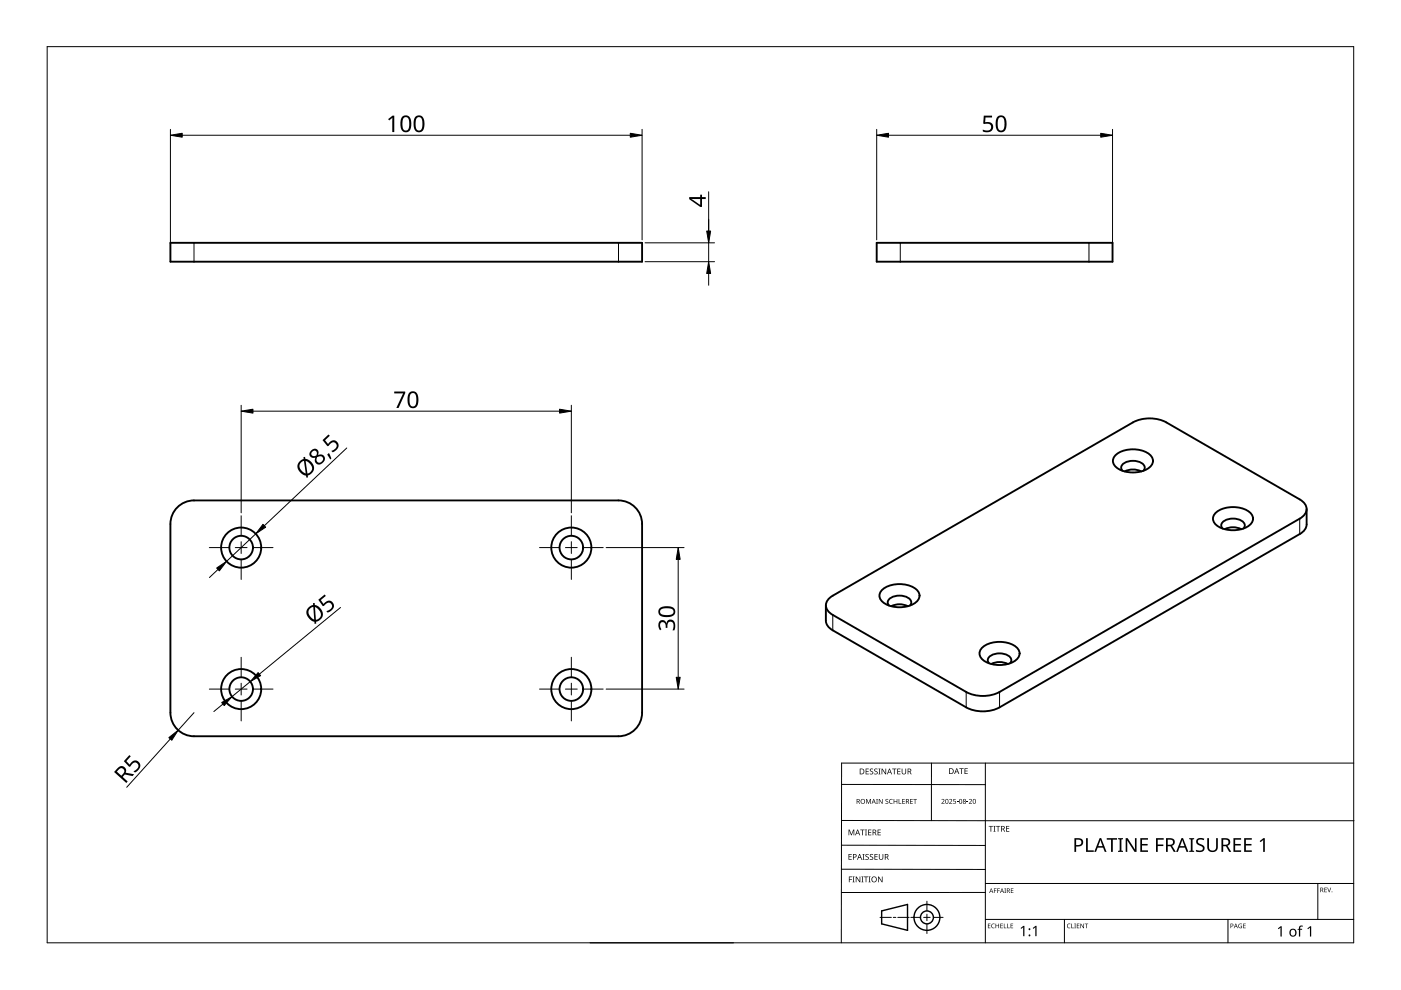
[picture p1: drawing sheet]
<svg xmlns="http://www.w3.org/2000/svg" width="297mm" height="210mm" viewBox="0 0 297 210" stroke-linecap="round" stroke-linejoin="round" font-family="sans-serif">
<g fill="none" stroke="#000" stroke-width=".4">
<path d="M36.1 51.5h100v4h-100zM185.9 51.5h50v4h-50zM236.7 96.3a6.1 6.1 0 0 1 7.4 .5 1.78 1.78 0 0 1-.9 2.7 6 6 0 0 1-6.9-.8 1.61 1.61 0 0 1 .4-2.4zM238 99.8a1.02 1.02 0 0 1 .4-1.7 3.4 3.4 0 0 1 4.2 .7 .93 .93 0 0 1-.2 1M238.5 100a3.9 3.9 0 0 1 3.5 0M37.3 107.9a5 5 0 0 1 3.8-1.8h90a5 5 0 0 1 5 5v40a5 5 0 0 1-5 5h-90a5 5 0 0 1-5-5v-40a5 5 0 0 1 1.2-3.2zM257.9 108.6a6.1 6.1 0 0 1 7.4 .4 1.78 1.78 0 0 1-.9 2.7 6 6 0 0 1-6.9-.8 1.61 1.61 0 0 1 .4-2.3zM259.2 112.1a1.02 1.02 0 0 1 .5-1.7 3.4 3.4 0 0 1 4.1 .6 .93 .93 0 0 1-.2 1.1M259.7 112.2a3.9 3.9 0 0 1 3.5 0M277 107.9v3.3a2.41 2.41 0 0 1-1.4 2l-63.7 36.8a7.8 7.8 0 0 1-7 0l-28.3-16.4a2.59 2.59 0 0 1-1.5-2v-3.3M175.6 127l1-.7 63.6-36.7a7.8 7.8 0 0 1 7.1 0l28.3 16.3a2.15 2.15 0 0 1 1.4 2 2.15 2.15 0 0 1-1.4 2.1l-63.7 36.7a7.8 7.8 0 0 1-7 0l-28.3-16.3a2.08 2.08 0 0 1-1-3.4zM187.2 124.9a6.1 6.1 0 0 1 7.4 .4 1.78 1.78 0 0 1-.9 2.7 6 6 0 0 1-6.9-.7 1.61 1.61 0 0 1 .4-2.4z"/>
<path d="M188.5 128.4a1.02 1.02 0 0 1 .4-1.7 3.4 3.4 0 0 1 4.2 .6 .93 .93 0 0 1-.2 1.1M189 128.5a3.9 3.9 0 0 1 3.5 0M208.4 137.2a6.1 6.1 0 0 1 7.4 .4 1.78 1.78 0 0 1-.9 2.7 6 6 0 0 1-6.9-.8 1.61 1.61 0 0 1 .4-2.3zM209.7 140.6a1.02 1.02 0 0 1 .5-1.6 3.4 3.4 0 0 1 4.1 .6 .93 .93 0 0 1-.2 1M210.2 140.8a3.9 3.9 0 0 1 3.5 0"/>
<circle cx="51.1" cy="116.1" r="4.3"/>
<circle cx="51.1" cy="116.1" r="2.5"/>
<circle cx="121.1" cy="116.1" r="4.3"/>
<circle cx="121.1" cy="116.1" r="2.5"/>
<circle cx="51.1" cy="146.1" r="4.3"/>
<circle cx="51.1" cy="146.1" r="2.5"/>
<circle cx="121.1" cy="146.1" r="4.3"/>
<circle cx="121.1" cy="146.1" r="2.5"/>
</g>
<path d="M41.1 51.5v4M131.1 51.5v4M190.9 51.5v4M230.9 51.5v4M275.6 110v3.2M176.6 130.4v3.2M204.9 146.7v3.3M211.9 146.7v3.3" fill="none" stroke="#000" stroke-width=".21"/>
<path d="M10 9.9h277v190h-277z" fill="none" stroke="#000" stroke-width=".21"/>
<g fill="none" stroke="#000" stroke-width=".21">
<path d="M178.4 179.2l30.5 .1M178.4 166.3l30.5 .1M178.5 174h108.6M197.5 161.8v12.2M208.9 161.8v38.1M287 161.8h-108.6v38.1M125.1 199.9h30.5M178.4 184.3h30.5M186.6 194.5h2.4M189.4 194.5h.5M190.4 194.5h2.4M193.1 194.5h2.1"/>
<path d="M195.8 194.5h1.4M196.5 191.1v2M196.5 193.8v1.4M196.5 195.9v2M197.9 194.5h2.1M208.9 189.2h-30.5M208.9 187.3h78.1M208.9 194.9h78.1M225.7 194.9v5M260.4 194.9v5M279.4 187.3v7.6"/>
</g>
<g fill="none" stroke="#000" stroke-width=".3">
<path d="M186.9 193.1l5.5-1.3v5.5l-5.5-1.4z"/>
<circle cx="196.5" cy="194.5" r="1.37"/>
<circle cx="196.5" cy="194.5" r="2.74"/>
</g>
<g fill="#000">
<path d="M179.9 175.9h.2l.4 1 .4-1h.2v1.2h-.1v-1.1l-.4 1.1h-.2l-.4-1.1 .1 1.1h-.2zM182.4 175.9h.9v.1h-.4v1.1h-.1v-1.1h-.4zM183.4 175.9h.4l-.1 .1v1l.1 .1h-.4l.1-.1v-1zM183.6 169.4h.2l.3 .8 .4-.8h.2v1h-.2v-.9l-.4 .9-.4-.9 .1 .9h-.2zM183.5 163h.7v.1h-.5v.4h.5v.1h-.5v.4h.5v.2h-.7zM184.1 175.9h.6v.1h-.5v.4h.5v.1h-.5v.5h.5v.1h-.6zM184.5 163.1l.4-.2 .2 .1v.1a.25 .25 0 0 0-.4-.1 .25 .25 0 0 0 0 .4 .4 .4 0 0 1 .5 .3 .4 .4 0 0 1-.3 .5 .4 .4 0 0 1-.5-.2h.1a.27 .27 0 0 0 .4 .1 .27 .27 0 0 0-.1-.4l-.3-.3zM185.4 163.1l.4-.2 .3 .1-.1 .1a.25 .25 0 0 0-.4-.1 .25 .25 0 0 0 0 .4 .4 .4 0 0 1 .5 .3 .4 .4 0 0 1-.3 .5 .4 .4 0 0 1-.5-.2h.1a.27 .27 0 0 0 .4 .1 .27 .27 0 0 0 0-.4l-.4-.3zM185.8 169.4h.3l-.1 .1v.8l.1 .1h-.3l.1-.1zM186.2 163h.5l-.2 .1v1l.2 .1h-.5l.2-.1v-1zM186.1 175.9h.6v.1h-.5v.4h.5v.1h-.5v.5h.5v.1h-.6zM186.3 169.4h.2l.5 .8v-.8h.1v1h-.1l-.6-.8v.8h-.1z"/>
<path d="M186.9 163h.2l.6 1v-1h.2v1.2h-.2l-.6-1v1h-.2zM187.8 169.5l.3-.1h.2v.2a.25 .25 0 0 0-.3-.1 .25 .25 0 0 0-.1 .3 .25 .25 0 0 0 .3 .1 .32 .32 0 0 1 0 .5 .32 .32 0 0 1-.5-.1 .25 .25 0 0 0 .4 .1 .25 .25 0 0 0 0-.4l-.3-.2zM188.6 169.5l.4-.1h.3l-.1 .2a.41 .41 0 0 0-.6 .3 .41 .41 0 0 0 .6 .4 .48 .48 0 0 1-.6-.1 .48 .48 0 0 1 0-.7zM189.1 163h1v.1h-.4v1.1h-.2v-1.1h-.4zM189.5 169.4h.1v.4h.5v-.4h.1v1h-.1v-.5h-.5v.5h-.1zM190.5 169.4h.2v.9h.4v.1h-.6zM190.2 163h.7v.1h-.5v.4h.5v.1h-.5v.4h.5v.2h-.7zM191.3 169.4h.5v.1h-.4v.3h.4v.1h-.4v.4h.4v.1h-.5zM191.2 163h.1v.8a.32 .32 0 0 0 .3 .3 .32 .32 0 0 0 .4-.4v-.7h.1v.7a.47 .47 0 0 1-.5 .5 .47 .47 0 0 1-.4-.5zM193 169.4h.5v.1h-.4v.3h.4v.1h-.4v.4h.4v.1h-.5zM193.6 169.4h.8v.1h-.3v.9h-.2v-.9h-.3zM199.6 169.5a.37 .37 0 0 1 .6 0 .37 .37 0 0 1-.2 .6l-.2 .2h.5v.1h-.7l.3-.4a.27 .27 0 0 0 .2-.3 .27 .27 0 0 0-.4-.1z"/>
<path d="M201.2 169.5a.37 .37 0 0 1 .6 0 .37 .37 0 0 1-.2 .6l-.2 .2h.5v.1h-.7l.3-.4a.27 .27 0 0 0 .3-.3 .27 .27 0 0 0-.5-.1zM202.1 169.4h.5v.1h-.4v.3a.34 .34 0 0 1 .5 .2 .34 .34 0 0 1-.2 .4 .34 .34 0 0 1-.4-.1 .29 .29 0 0 0 .4 0 .29 .29 0 0 0 0-.4 .29 .29 0 0 0-.4 0zM202.9 170l.3 .1zM203.4 162.9h.9v.1h-.4v1.1h-.1v-1.1h-.4zM204.9 170l.4 .1zM204.5 162.9h.7v.1h-.5v.4h.4v.1h-.4v.5h.5v.1h-.7zM205.4 169.5a.37 .37 0 0 1 .6 0 .37 .37 0 0 1-.2 .6l-.2 .2h.5v.1h-.7l.3-.4a.27 .27 0 0 0 .3-.3 .27 .27 0 0 0-.5-.1zM209.6 175.1h.9v.2h-.3v1h-.2v-1h-.4zM210.6 175.1h.5l-.2 .1v1l.2 .1h-.5l.2-.1v-1zM211.2 175.1h.9v.2h-.4v1h-.2v-1h-.3zM213.3 175.1h.7v.2h-.5v.3h.5v.2h-.5v.4h.5v.1h-.7zM253.7 178a1.38 1.38 0 0 1 1.6-.2l-.1 .3-.3-.1a.55 .55 0 0 0-.9 .3 .55 .55 0 0 0 .6 .7 .88 .88 0 0 1 .8 1.1 .88 .88 0 0 1-1.3 .6l-.5-.2v-.3h.2a.82 .82 0 0 0 1.2-.3l-.1-.4-.4-.2a.88 .88 0 0 1-.8-1.3z"/>
<path d="M256 177.7h.3v1.9a.76 .76 0 0 0 .8 .7 .76 .76 0 0 0 .7-.7v-1.9h.4v1.9a1.12 1.12 0 0 1-1.1 1.1 1.12 1.12 0 0 1-1.1-1.1zM180 185.8h.7v.2h-.6v.4h.5v.1h-.5v.6h-.1zM179.9 181.1h.7v.1h-.5v.4h.4v.1h-.4v.5h.5v.1h-.7zM180.8 185.8h.4l-.1 .2v.9l.1 .2h-.4l.1-.2v-.9zM181.4 185.8h.2l.7 1.1v-1.1h.1v1.3h-.2l-.6-1v1h-.2zM182.6 185.8h.5l-.2 .2v.9l.2 .2h-.5l.2-.2v-.9zM182.9 181.1h.4l-.1 .1v1l.1 .1h-.4l.1-.1v-1zM183.2 185.8h.9v.2h-.4v1.1h-.2v-1.1h-.3zM183.5 181.2l.5-.1h.2v.2a.25 .25 0 0 0-.4-.1 .25 .25 0 0 0 0 .4 .4 .4 0 0 1 .4 .3 .4 .4 0 0 1-.2 .4 .4 .4 0 0 1-.5-.2 .27 .27 0 0 0 .5 .1 .27 .27 0 0 0-.1-.4l-.4-.3zM184.2 185.8h.4l-.1 .2v.9l.1 .2h-.4l.1-.2v-.9zM184.5 181.2l.4-.1h.2v.2a.25 .25 0 0 0-.4-.1 .25 .25 0 0 0 0 .4 .4 .4 0 0 1 .5 .3 .4 .4 0 0 1-.3 .4 .4 .4 0 0 1-.5-.2h.1a.27 .27 0 0 0 .4 .1 .27 .27 0 0 0-.1-.4l-.3-.3zM185.4 181.1h.7v.1h-.5v.4h.5v.1h-.5v.5h.5v.1h-.7z"/>
<path d="M186.2 185.8h.1l.7 1.1v-1.1h.1v1.3h-.2l-.6-1v1h-.1zM186.3 181.1h.2v.8a.32 .32 0 0 0 .3 .3 .32 .32 0 0 0 .3-.3v-.8h.2v.8a.47 .47 0 0 1-.5 .4 .47 .47 0 0 1-.5-.4zM209.5 195.8h.5l-.4 .1v.3h.4l-.4 .1v.4l.4 .1h-.5zM210.3 196l.3-.2 .3 .1v.1a.39 .39 0 0 0-.6 .3 .39 .39 0 0 0 .6 .4 .46 .46 0 0 1-.7-.1 .46 .46 0 0 1 .1-.6zM210.7 188.4h.6l-.4 .1v.3h.4l-.4 .1v.4h-.2zM211.4 188.4h.6l-.4 .1v.3h.4l-.4 .1v.4h-.2zM211.1 195.8h.1v.4h.5v-.4h.1v1h-.1v-.5h-.5v.5h-.1zM212.1 195.8h.5l-.4 .1v.3h.4l-.4 .1v.4l.4 .1h-.5zM212.8 195.8h.2v.9l.4 .1h-.6zM212.9 188.4h.4l-.1 .1 .1 .8h-.4l.2-.1zM213.6 195.8h.1v.9l.4 .1h-.5zM214.3 195.8h.5l-.4 .1v.3h.4l-.4 .1v.4l.4 .1h-.5z"/>
<path d="M214.3 188.4h.6l-.5 .1v.3h.4l-.4 .1v.3l.5 .1h-.6zM216.4 196.8l.6-.5h.2v2.2h-.3v-1.9l-.4 .3zM219 196.8l.5-.5h.3v2.2h-.3v-1.9l-.4 .3zM226.3 196l.4-.2 .3 .1-.1 .1a.39 .39 0 0 0-.6 .3 .39 .39 0 0 0 .6 .4 .46 .46 0 0 1-.6-.1 .46 .46 0 0 1 0-.6zM227.1 195.8h.2v.9l.4 .1h-.6zM227.8 195.8h.3l-.1 .1 .1 .9h-.3l.1-.1zM228.3 195.8h.5l-.4 .1v.3h.4l-.4 .1v.4l.4 .1h-.5zM229.1 195.8h.1l.5 .8v-.8h.1v1h-.1l-.5-.8v.8h-.1zM230.3 177.7h.3v2.6h1.3v.3h-1.6zM230 195.8h.7l-.3 .1v.9h-.1v-.9zM234.7 177.7h2.1v.3h-.9v2.6h-.3v-2.6h-.9zM237 177.7h1.1v.2l-.3 .1v2.3l.3 .1v.2h-1.1v-.2l.4-.1v-2.3l-.4-.1z"/>
<path d="M238.7 177.7h.4l1.5 2.4v-2.4h.4v2.9h-.5l-1.5-2.4v2.4h-.3zM241.8 177.7h1.6v.3h-1.3v.9h1.2v.4h-1.2v1h1.3v.3h-1.6zM245.1 177.7h1.6v.3h-1.2v1.1h1.1v.3h-1.1v1.2h-.4zM252.1 177.7h1.1v.2l-.4 .1v2.3l.4 .1v.2h-1.1v-.2l.4-.1v-2.3l-.4-.1zM262.7 196l.6-.1-.1 .1a.4 .4 0 0 0-.5 .3 .4 .4 0 0 0 .5 .4v-.3l-.2-.1h.3v.5a.53 .53 0 0 1-.7-.1 .53 .53 0 0 1 .1-.7zM261.5 177.7h1.6v.3h-1.2v.9h1.2v.4h-1.2v1h1.2v.3h-1.6zM263.6 195.8h.5l-.4 .1v.3h.4l-.4 .1v.4l.4 .1h-.5zM263.8 177.7h1.6v.3h-1.3v.9h1.2v.4h-1.2v1h1.3v.3h-1.6zM267.1 178.3l.8-.6h.3v2.9h-.4v-2.5l-.5 .5zM270.9 196.8l.6-.4h.2v2.2h-.2v-1.9l-.4 .3zM275.5 196.4l.7-.1v.2h-.4l-.1 .2v.2h.4v.2h-.4v1.5h-.3v-1.5h-.3l.3-.2zM277.2 196.8l.6-.4h.2v2.2h-.3v-1.9l-.4 .3z"/>
<path d="M280.8 188.2h.5l-.4 .1v.3h.4l-.4 .1v.4l.4 .1h-.5zM281.4 188.2h.1l.3 .8 .3-.8h.1l-.3 1h-.1z"/>
<path d="M181.6 169.4h.3a.29 .29 0 0 1 .4 .2 .29 .29 0 0 1-.2 .4l.3 .4h-.2l-.2-.4h-.2v.4h-.2zM181.8 169.5v.4h.1a.2 .2 0 0 0 .2-.2 .2 .2 0 0 0-.2-.2z"/>
<path d="M181.8 175.9h.1l.5 1.2h-.2l-.1-.4h-.5l-.2 .4h-.1zM181.8 176l-.2 .6h.4z"/>
<path d="M182.3 163h.4a.61 .61 0 0 1 .6 .6 .61 .61 0 0 1-.7 .6h-.3zM182.4 163.1v.9h.2a.48 .48 0 0 0 .5-.4 .48 .48 0 0 0-.5-.5z"/>
<path d="M182.4 169.9a.51 .51 0 0 1 1 0 .51 .51 0 0 1-1 0zM182.6 169.9a.4 .4 0 0 0 .8 0 .4 .4 0 0 0-.8 0z"/>
<path d="M185 175.9h.3a.35 .35 0 0 1 .5 .2 .35 .35 0 0 1-.3 .5l.4 .5h-.2l-.3-.5h-.2v.5h-.2zM185.2 176v.5h.1a.23 .23 0 0 0 .3-.3 .23 .23 0 0 0-.3-.2z"/>
<path d="M185.2 169.4l.5 1-.3-.3h-.4l-.2 .3zM185.2 169.5l-.1 .5h.3z"/>
<path d="M188.5 163h.2l.4 1.2h-.1l-.2-.4h-.5l-.1 .4h-.2zM188.6 163.1l-.2 .6h.4z"/>
<path d="M192.1 169.4h.3a.29 .29 0 0 1 .3 .2 .29 .29 0 0 1-.2 .4l.3 .4h-.1l-.3-.4h-.2v.4h-.1zM192.2 169.5v.4h.2a.2 .2 0 0 0 .2-.2 .2 .2 0 0 0-.3-.2z"/>
<path d="M192.4 163h.4a.35 .35 0 0 1 .4 .2 .35 .35 0 0 1-.2 .4l.3 .6h-.2l-.3-.5h-.2v.5h-.2zM192.6 163.1v.4h.2a.23 .23 0 0 0 .3-.2 .23 .23 0 0 0-.3-.2z"/>
<path d="M200.5 169.5l.4-.1 .2 .2v.5l-.2 .3h-.3l-.2-.2zM200.6 169.6v.1a.37 .37 0 0 0-.1 .4 .37 .37 0 0 0 .4 .2 .4 .4 0 0 0 .1-.5 .4 .4 0 0 0-.4-.2z"/>
<path d="M201.2 162.9h.4a.61 .61 0 0 1 .6 .6 .61 .61 0 0 1-.6 .6h-.4zM201.4 163v1h.1a.48 .48 0 0 0 .5-.5 .48 .48 0 0 0-.4-.5z"/>
<path d="M202.8 162.9h.1l.5 1.2h-.2l-.1-.4h-.5l-.1 .4h-.2zM202.8 163l-.1 .6h.3z"/>
<path d="M203.5 169.5l.3-.1 .2 .2v.5l-.2 .3h-.3l-.1-.2zM203.5 169.6v.1a.37 .37 0 0 0-.1 .4 .37 .37 0 0 0 .4 .2 .4 .4 0 0 0 .1-.5 .4 .4 0 0 0-.4-.2z"/>
<path d="M204.2 169.5a.29 .29 0 0 1 .5-.1 .29 .29 0 0 1-.1 .5 .29 .29 0 0 1 .1 .4 .29 .29 0 0 1-.4 0 .29 .29 0 0 1 .1-.4zM204.3 170.2a.2 .2 0 0 0 .4 0 .2 .2 0 0 0-.4 0zM204.3 169.7a.17 .17 0 0 0 .3 0 .17 .17 0 0 0-.3 0z"/>
<path d="M206.4 169.5l.3-.1 .2 .2v.5l-.2 .3h-.3l-.1-.2zM206.4 169.6v.1a.37 .37 0 0 0-.1 .4 .37 .37 0 0 0 .4 .2 .4 .4 0 0 0 .2-.5 .4 .4 0 0 0-.5-.2z"/>
<path d="M212.3 175.1h.3a.35 .35 0 0 1 .4 .3 .35 .35 0 0 1-.2 .4l.3 .5h-.2l-.3-.5h-.2v.5h-.1zM212.4 175.2v.5h.2a.23 .23 0 0 0 .3-.2 .23 .23 0 0 0-.3-.3z"/>
<path d="M227.8 177.7h.8a.92 .92 0 0 1 1.1 .9 .92 .92 0 0 1-1.2 .9h-.3v1.1h-.4zM228.2 178v1.2a.73 .73 0 0 0 .8-.1 .73 .73 0 0 0 .2-.8l-.3-.2z"/>
<path d="M247.2 177.7h.8a.84 .84 0 0 1 1 .6 .84 .84 0 0 1-.5 1l.8 1.3h-.4l-.7-1.2h-.6v1.2h-.4zM247.6 178v1.1h.4a.56 .56 0 0 0 .7-.5 .56 .56 0 0 0-.7-.6z"/>
<path d="M259 177.7h.8a.84 .84 0 0 1 1 .6 .84 .84 0 0 1-.5 1l.8 1.3h-.5l-.7-1.2h-.6v1.2h-.3zM259.3 178v1.1h.5a.56 .56 0 0 0 .7-.5 .56 .56 0 0 0-.7-.6z"/>
<path d="M180.8 181.1h.4a.41 .41 0 0 1 .4 .5 .41 .41 0 0 1-.6 .2v.5h-.2zM181 181.2v.5a.29 .29 0 0 0 .5-.3 .29 .29 0 0 0-.5-.2z"/>
<path d="M182.2 181.1h.1l.5 1.2h-.2l-.1-.4h-.5l-.1 .4h-.2zM182.3 181.2l-.2 .6h.3z"/>
<path d="M184.7 186.5a.61 .61 0 0 1 1.2 0 .61 .61 0 0 1-1.2 0zM184.9 186.5a.45 .45 0 0 0 .9 0 .45 .45 0 0 0-.9 0z"/>
<path d="M187.6 181.1h.3a.35 .35 0 0 1 .5 .2 .35 .35 0 0 1-.3 .4l.4 .6h-.2l-.3-.5h-.3v.5h-.1zM187.7 181.2v.5h.2a.23 .23 0 0 0 .3-.3 .23 .23 0 0 0-.3-.2z"/>
<path d="M210.1 188.4l.5 .9-.2-.3h-.4l-.3 .3zM210.2 188.5l-.2 .4h.3z"/>
<path d="M212.4 188.4l.5 .9-.3-.3h-.3l-.3 .3zM212.4 188.5l-.1 .4h.3z"/>
<path d="M213.5 188.4h.2a.28 .28 0 0 1 .4 .2 .28 .28 0 0 1-.2 .3l.3 .4-.4-.4h-.2v.4h-.1zM213.6 188.5v.3h.1a.19 .19 0 0 0 .3-.2 .19 .19 0 0 0-.3-.1z"/>
<path d="M233.1 177.7h.4l1.1 2.9h-.4l-.3-.9h-1.2l-.3 .9h-.4zM233.3 178.1l-.5 1.3h1z"/>
<path d="M250.5 177.7h.3l1.2 2.9h-.4l-.4-.9h-1.1l-.4 .9h-.3zM250.7 178.1l-.5 1.3h.9z"/>
<path d="M260.9 195.8h.2a.32 .32 0 0 1 .4 .4 .32 .32 0 0 1-.5 .2v.4h-.1zM261 195.9v.4a.24 .24 0 0 0 .4-.2 .24 .24 0 0 0-.4-.2z"/>
<path d="M262 195.8l.4 1-.2-.3h-.4l-.2 .3zM262 196l-.1 .4h.3z"/>
<path d="M273.6 197.1a.82 .82 0 0 1 1.2 .1 .82 .82 0 0 1-.2 1.2 .82 .82 0 0 1-1.2-.4zM273.8 197.2a.6 .6 0 0 0-.1 .8 .6 .6 0 0 0 .8 .2l.1-.3a.53 .53 0 0 0-.1-.6 .53 .53 0 0 0-.7-.1z"/>
<path d="M279.9 188.2h.3a.28 .28 0 0 1 .3 .2 .28 .28 0 0 1-.1 .3l.2 .5-.3-.4h-.2v.4h-.2zM280.1 188.3v.4h.1a.19 .19 0 0 0 .2-.2 .19 .19 0 0 0-.2-.2z"/>
<circle cx="218.3" cy="198.3" r=".2"/>
<circle cx="218.3" cy="197" r=".2"/>
<circle cx="282.4" cy="189.1" r=".09"/>
</g>
<g fill="none" stroke="#000" stroke-width=".21">
<path d="M44.4 116.1h4.2M49.9 116.1h2.5M51.1 109.4v4.2M51.1 114.9v2.5M51.1 118.6v4.3M53.6 116.1h4.3M114.4 116.1h4.2M119.9 116.1h2.5M121.1 109.4v4.2M121.1 114.9v2.5M121.1 118.6v4.3M123.6 116.1h4.3"/>
<path d="M51.1 139.4v4.2M121.1 139.4v4.2M44.4 146.1h4.2M49.9 146.1h2.5M51.1 144.9v2.5M51.1 148.6v4.3M53.6 146.1h4.3M114.4 146.1h4.2M119.9 146.1h2.5M121.1 144.9v2.5M121.1 148.6v4.3M123.6 146.1h4.3"/>
</g>
<g fill="none" stroke="#000" stroke-width=".21">
<path d="M36.1 27.4v27.5M38.6 28.7h95M136.1 27.4v23.5M185.9 27.4v23.5M188.4 28.7h45M235.9 27.4v27.5M136.8 51.5h14.7M136.8 55.5h14.7M150.3 40.7v14.8M150.3 58v2.5M51.1 85.9v22.8M53.6 87.2h65"/>
<path d="M73.5 95l-17.5 16.5M121.1 85.9v22.8M54.2 113.2l-6.2 5.8M128.5 116.1h16.5M143.8 118.6v25M46.2 120.7l-1.8 1.8M72.2 128.8l-17.2 14.1M36.1 156.7l-9.2 10.2M41.1 151.1l-3.3 3.7M47.3 149.3l-2 1.6M53.1 144.5l-3.9 3.2M128.5 146.1h16.5"/>
</g>
<g fill="#000" stroke="#000" stroke-width=".21">
<path d="M36.1 28.7l2.5-.4v.8zM133.6 28.3l2.5 .4-2.5 .4zM185.9 28.7l2.5-.4v.8zM233.4 28.3l2.5 .4-2.5 .4zM150.3 55.5l.4 2.5h-.9zM149.8 49h.9l-.4 2.5zM51.1 87.2l2.5-.4v.8zM118.6 86.8l2.5 .4-2.5 .4zM55.8 111.2l.5 .6-2.1 1.4zM143.8 116.1l.4 2.5h-.8zM45.9 120.4l2.1-1.4-1.5 2zM35.8 156.4l2-1.6-1.4 2.2z"/>
<path d="M47 149l2.2-1.3-1.7 1.9zM54.7 142.6l.6 .7-2.2 1.2zM143.4 143.6h.8l-.4 2.5z"/>
</g>
<g fill="#000">
<path d="M82.3 25.2l.9-.7h.4v3.5h-.4v-3l-.7 .5zM208.6 24.5h1.7v.4h-1.3l-.1 1a1.17 1.17 0 0 1 1.7 1 1.17 1.17 0 0 1-1.6 1.1l-.6-.1v-.4a1.03 1.03 0 0 0 1 .2 1.03 1.03 0 0 0 .7-.8 .93 .93 0 0 0-1.4-.6l-.2-.1zM69.4 96.4l.4-.3 .5 1.1-.3 .2zM68.4 93.3l1.3-1.2 .2 .3-1 .9 .7 .8a1.17 1.17 0 0 1 1.9-.4 1.17 1.17 0 0 1-.4 1.9l-.6 .3-.3-.3a1.03 1.03 0 0 0 1-.5 1.03 1.03 0 0 0 0-1.1 .93 .93 0 0 0-1.5 .6h-.3zM83.6 83h2.3v.3l-1.4 3.2h-.5l1.5-3.1h-1.9zM67.5 127.2l1.3-1.2 .3 .3-1.1 .9 .6 .9a1.17 1.17 0 0 1 1.9-.4 1.17 1.17 0 0 1-.5 1.9l-.6 .3-.2-.3a1.03 1.03 0 0 0 1-1.6 .93 .93 0 0 0-1.5 .5h-.3zM139.8 131.8a.85 .85 0 0 1 .9-.3 .85 .85 0 0 1 .6 .7 .93 .93 0 0 1 1-.9 .93 .93 0 0 1 .8 1.1l-.1 1.3h-.4a1.24 1.24 0 0 0-.3-1.9 .71 .71 0 0 0-.8 1v.3h-.4a.81 .81 0 0 0 0-.8 .81 .81 0 0 0-.8-.3 1.02 1.02 0 0 0-.1 1.4l-.3 .2a1.65 1.65 0 0 1-.1-1.8zM27.4 160.1l.3 .3-.9 1 .7 .7a1.17 1.17 0 0 1 1.9-.6 1.17 1.17 0 0 1-.3 1.9l-.5 .4-.3-.3a1.03 1.03 0 0 0 .8-1.6 .93 .93 0 0 0-1.5 .6l-.2 .1-1.1-1.2z"/>
<path d="M85.3 24.7a1.16 1.16 0 0 1 1.4-.1 1.16 1.16 0 0 1 .5 1.2 1.69 1.69 0 0 1-1 2.2 1.27 1.27 0 0 1-1.3-1.5l.1-1.2zM85.6 25a2.16 2.16 0 0 0 .3 2.7 .82 .82 0 0 0 .9-1.1 1.35 1.35 0 0 0-.8-1.8z"/>
<path d="M88.1 24.7a1.16 1.16 0 0 1 1.3-.1 1.16 1.16 0 0 1 .6 1.2 1.69 1.69 0 0 1-1 2.2 1.27 1.27 0 0 1-1.3-1.5l.1-1.2zM88.4 25a2.16 2.16 0 0 0 .3 2.7 .82 .82 0 0 0 .9-1.1 1.35 1.35 0 0 0-.8-1.8z"/>
<path d="M211.5 24.7a1.16 1.16 0 0 1 1.4-.1 1.16 1.16 0 0 1 .5 1.2 1.69 1.69 0 0 1-1 2.2 1.27 1.27 0 0 1-1.3-1.5l.1-1.2zM211.8 25a2.16 2.16 0 0 0 .3 2.7 .82 .82 0 0 0 .9-1.1 1.35 1.35 0 0 0-.8-1.8z"/>
<path d="M146.1 41.8h2.3v-.5h.4v.5h.8v.4h-.8v1.7h-.3l-2.4-1.7zM146.6 42.2l1.8 1.3v-1.3z"/>
<path d="M64.3 96.9h.4v.4a1.81 1.81 0 0 1 1.8 1.4 1.81 1.81 0 0 1-1 2.1h-.3l.1 .4-.3 .1-.1-.5a1.84 1.84 0 0 1-1.7-1.2 1.84 1.84 0 0 1 .6-2l.6-.3zM64.8 97.7l.4 2.7a1.23 1.23 0 0 0 1-1.1 1.23 1.23 0 0 0-.8-1.2zM63.9 98l-.2 .2a1.34 1.34 0 0 0 .7 2l.4 .2-.4-2.7z"/>
<path d="M66 95.5a.87 .87 0 0 1 1.2-.2 .87 .87 0 0 1 .2 1.2 1 1 0 0 1 1.4 .4 1 1 0 0 1-.5 1.4 .94 .94 0 0 1-1.3 0 .94 .94 0 0 1-.1-1.3 .89 .89 0 0 1-1.2-.3 .89 .89 0 0 1 .3-1.2zM67.1 97.4a.69 .69 0 0 0 1.3 0 .69 .69 0 0 0-1.3 0zM66.1 96.2a.58 .58 0 0 0 1.1 0 .58 .58 0 0 0-1.1 0z"/>
<path d="M86.8 83.2a1.16 1.16 0 0 1 1.4-.1 1.16 1.16 0 0 1 .5 1.2 1.69 1.69 0 0 1-1 2.2 1.27 1.27 0 0 1-1.3-1.5l.1-1zM87.1 83.5a2.16 2.16 0 0 0 .3 2.7 .82 .82 0 0 0 .9-1.1 1.35 1.35 0 0 0-.8-1.8z"/>
<path d="M65.4 128.8l1-.5v-.4l.3-.1v.5a1.81 1.81 0 0 1 1.7 1.5 1.81 1.81 0 0 1-1.2 2h-.2v.4l-.3 .1v-.5a1.9 1.9 0 0 1-1.3-3zM66.8 128.7l.2 2.7a1.23 1.23 0 0 0 1-1 1.23 1.23 0 0 0-.6-1.3zM65.7 129l-.1 .1a1.34 1.34 0 0 0 .6 2.1l.4 .2-.2-2.7z"/>
<path d="M139.8 129a2.6 2.6 0 0 1 3.3 .2 1.22 1.22 0 0 1-.2 1.3 1.22 1.22 0 0 1-1.3 .3 1.53 1.53 0 0 1-2-1zM140.1 129.2a.75 .75 0 0 0 0 1 .75 .75 0 0 0 .9 .2h1a.69 .69 0 0 0 .8-.7 .69 .69 0 0 0-.8-.7h-1.3z"/>
<path d="M25 162.8a.97 .97 0 0 1 1.3-.2 .97 .97 0 0 1 .3 1.2l1.8 .4-.3 .3-1.6-.3-.5 .5 1.1 1-.3 .3-2.6-2.3zM25.2 163.1l-.4 .5 .9 .9 .4-.4a.65 .65 0 0 0 .1-1 .65 .65 0 0 0-1 0z"/>
</g>
</svg>
